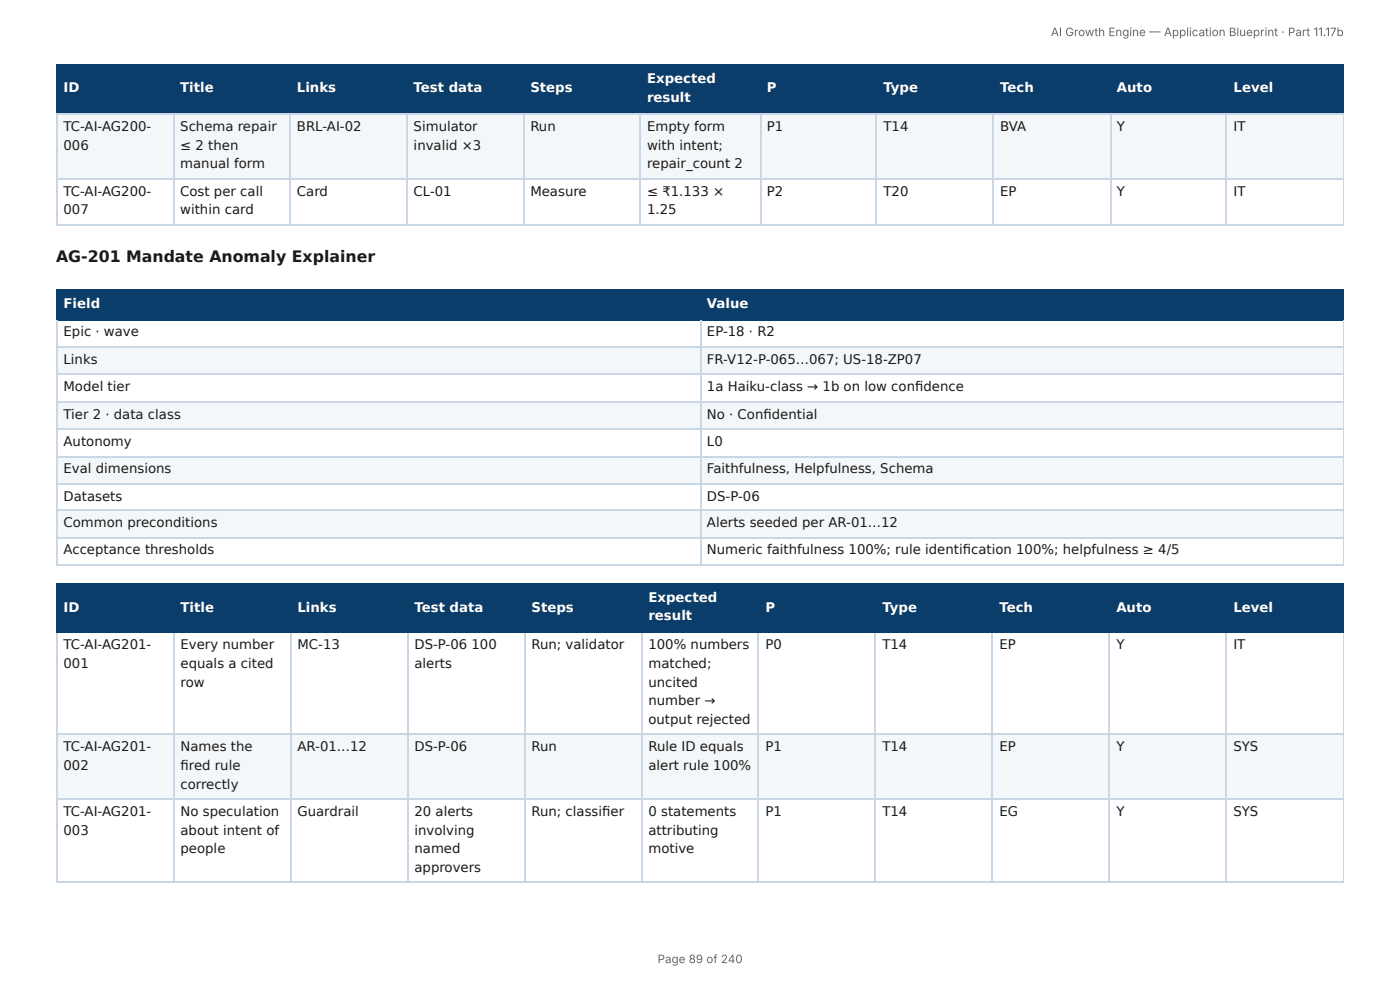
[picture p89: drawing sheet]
<svg xmlns="http://www.w3.org/2000/svg" width="297mm" height="210mm" viewBox="0 0 297 210" stroke-linecap="round" stroke-linejoin="round" font-family="sans-serif">
<defs><g id="words">
<text font-size="3.3" fill="#1a1a1a" x="11.9" y="55.6">AG-201 Mandate Anomaly Explainer</text>
<g font-size="2.8" fill="#fff">
<text x="137.4" y="17.7">Expected</text>
<text x="13.5" y="19.6">ID</text>
<text x="38.3" y="19.6">Title</text>
<text x="63.1" y="19.6">Links</text>
<text x="87.9" y="19.6">Test data</text>
<text x="112.6" y="19.6">Steps</text>
<text x="137.4" y="21.7">result</text>
<text x="162.9" y="19.6">P</text>
<text x="187.7" y="19.6">Type</text>
<text x="212.4" y="19.6">Tech</text>
<text x="237.2" y="19.6">Auto</text>
<text x="262" y="19.6">Level</text>
<text x="13.5" y="65.4">Field</text>
<text x="150.2" y="65.4">Value</text>
<text x="13.5" y="129.9">ID</text>
<text x="38.3" y="129.9">Title</text>
<text x="63.2" y="129.9">Links</text>
<text x="88" y="129.9">Test data</text>
<text x="112.9" y="129.9">Steps</text>
<text x="137.7" y="127.8">Expected</text>
<text x="137.7" y="131.8">result</text>
<text x="162.6" y="129.9">P</text>
<text x="187.4" y="129.9">Type</text>
<text x="212.3" y="129.9">Tech</text>
<text x="237.1" y="129.9">Auto</text>
<text x="262" y="129.9">Level</text>
</g>
<g font-size="2.8" fill="#1a1a1a">
<text x="13.5" y="27.8">TC-AI-AG200-</text>
<text x="38.3" y="27.8">Schema repair</text>
<text x="63.1" y="27.8">BRL-AI-02</text>
<text x="87.9" y="27.8">Simulator</text>
<text x="112.6" y="27.8">Run</text>
<text x="137.4" y="27.8">Empty form</text>
<text x="162.9" y="27.8">P1</text>
<text x="187.7" y="27.8">T14</text>
<text x="212.4" y="27.8">BVA</text>
<text x="237.2" y="27.8">Y</text>
<text x="262" y="27.8">IT</text>
<text x="13.5" y="31.7">006</text>
<text x="38.3" y="31.7">≤ 2 then</text>
<text x="38.3" y="35.7">manual form</text>
<text x="87.9" y="31.7">invalid ×3</text>
<text x="137.4" y="31.7">with intent;</text>
<text x="137.4" y="35.7">repair_count 2</text>
<text x="13.5" y="41.5">TC-AI-AG200-</text>
<text x="38.3" y="41.5">Cost per call</text>
<text x="63.1" y="41.5">Card</text>
<text x="87.9" y="41.5">CL-01</text>
<text x="112.6" y="41.5">Measure</text>
<text x="137.4" y="41.5">≤ ₹1.133 ×</text>
<text x="162.9" y="41.5">P2</text>
<text x="187.7" y="41.5">T20</text>
<text x="212.4" y="41.5">EP</text>
<text x="237.2" y="41.5">Y</text>
<text x="262" y="41.5">IT</text>
<text x="13.5" y="45.5">007</text>
<text x="38.3" y="45.5">within card</text>
<text x="137.4" y="45.5">1.25</text>
<text x="13.5" y="71.4">Epic · wave</text>
<text x="150.2" y="71.4">EP-18 · R2</text>
<text x="13.5" y="77.3">Links</text>
<text x="150.2" y="77.3">FR-V12-P-065…067; US-18-ZP07</text>
<text x="13.5" y="83.1">Model tier</text>
<text x="150.2" y="83.1">1a Haiku-class → 1b on low confi dence</text>
<text x="13.5" y="88.9">Tier 2 · data class</text>
<text x="150.2" y="88.9">No · Confi dential</text>
<text x="13.5" y="94.7">Autonomy</text>
<text x="150.2" y="94.7">L0</text>
<text x="13.5" y="100.5">Eval dimensions</text>
<text x="150.2" y="100.5">Faithfulness, Helpfulness, Schema</text>
<text x="13.5" y="106.4">Datasets</text>
<text x="150.2" y="106.4">DS-P-06</text>
<text x="13.5" y="111.9">Common preconditions</text>
<text x="150.2" y="111.9">Alerts seeded per AR-01…12</text>
<text x="13.5" y="117.7">Acceptance thresholds</text>
<text x="150.2" y="117.7">Numeric faithfulness 100%; rule identifi cation 100%; helpfulness ≥ 4/5</text>
<text x="13.5" y="137.8">TC-AI-AG201-</text>
<text x="38.3" y="137.8">Every number</text>
<text x="63.2" y="137.8">MC-13</text>
<text x="88" y="137.8">DS-P-06</text>
<text x="100.1" y="137.8">100</text>
<text x="112.9" y="137.8">Run; validator</text>
<text x="137.7" y="137.8">100% numbers</text>
<text x="162.6" y="137.8">P0</text>
<text x="187.4" y="137.8">T14</text>
<text x="212.3" y="137.8">EP</text>
<text x="237.1" y="137.8">Y</text>
<text x="262" y="137.8">IT</text>
<text x="13.5" y="141.8">001</text>
<text x="38.3" y="141.8">equals a cited</text>
<text x="88" y="141.8">alerts</text>
<text x="137.7" y="141.8">matched;</text>
<text x="38.3" y="145.8">row</text>
<text x="137.7" y="145.8">uncited</text>
<text x="137.7" y="149.8">number →</text>
<text x="137.7" y="153.7">output rejected</text>
<text x="13.5" y="159.5">TC-AI-AG201-</text>
<text x="38.3" y="159.5">Names the</text>
<text x="63.2" y="159.5">AR-01…12</text>
<text x="88" y="159.5">DS-P-06</text>
<text x="112.9" y="159.5">Run</text>
<text x="137.7" y="159.5">Rule ID equals</text>
<text x="162.6" y="159.5">P1</text>
<text x="187.4" y="159.5">T14</text>
<text x="212.3" y="159.5">EP</text>
<text x="237.1" y="159.5">Y</text>
<text x="262" y="159.5">SYS</text>
<text x="13.5" y="163.5">002</text>
<text x="38.3" y="163.5">fi red rule</text>
<text x="38.3" y="167.5">correctly</text>
<text x="137.7" y="163.5">alert rule 100%</text>
<text x="13.5" y="173.3">TC-AI-AG201-</text>
<text x="38.3" y="173.3">No speculation</text>
<text x="63.2" y="173.3">Guardrail</text>
<text x="88" y="173.3">20 alerts</text>
<text x="112.9" y="173.3">Run; classifi er</text>
<text x="137.7" y="173.3">0 statements</text>
<text x="162.6" y="173.3">P1</text>
<text x="187.4" y="173.3">T14</text>
<text x="212.3" y="173.3">EG</text>
<text x="237.1" y="173.3">Y</text>
<text x="262" y="173.3">SYS</text>
<text x="13.5" y="177.3">003</text>
<text x="38.3" y="177.3">about intent of</text>
<text x="88" y="177.3">involving</text>
<text x="137.7" y="177.3">attributing</text>
<text x="38.3" y="181.2">people</text>
<text x="88" y="181.2">named</text>
<text x="88" y="185.2">approvers</text>
<text x="137.7" y="181.2">motive</text>
</g>
<g font-size="2.5" fill="#666">
<text x="223.2" y="7.7">AI Growth Engine — Application Blueprint · Part 11.17b</text>
<text x="139.7" y="204.5">Page 89 of 240</text>
</g>
</g></defs>
<g fill="#0b3d6b">
<path d="M12.2 14h24.6v10.1h-24.6z"/>
<path d="M36.8 14h24.8v10.1h-24.8z"/>
<path d="M61.6 14h24.9v10.1h-24.9z"/>
<path d="M86.5 14h24.6v10.1h-24.6z"/>
<path d="M111.1 14h24.9v10.1h-24.9z"/>
<path d="M136 14h25.4v10.1h-25.4z"/>
<path d="M161.4 14h24.9v10.1h-24.9z"/>
<path d="M186.3 14h24.6v10.1h-24.6z"/>
<path d="M210.9 14h24.8v10.1h-24.8z"/>
<path d="M235.7 14h24.9v10.1h-24.9z"/>
<path d="M260.6 14h24.8v10.1h-24.8z"/>
</g>
<g fill="#f4f7fa">
<path d="M12.2 24.1h24.6v13.7h-24.6z"/>
<path d="M36.8 24.1h24.8v13.7h-24.8z"/>
<path d="M61.6 24.1h24.9v13.7h-24.9z"/>
<path d="M86.5 24.1h24.6v13.7h-24.6z"/>
<path d="M111.1 24.1h24.9v13.7h-24.9z"/>
<path d="M136 24.1h25.4v13.7h-25.4z"/>
<path d="M161.4 24.1h24.9v13.7h-24.9z"/>
<path d="M186.3 24.1h24.6v13.7h-24.6z"/>
<path d="M210.9 24.1h24.8v13.7h-24.8z"/>
<path d="M235.7 24.1h24.9v13.7h-24.9z"/>
<path d="M260.6 24.1h24.8v13.7h-24.8z"/>
</g>
<g fill="none" stroke="#0b3d6b" stroke-width=".26">
<path d="M11.9 13.9h273.5M12 13.8v10.5M36.9 13.8v10.5M61.5 13.8v10.5M86.4 13.8v10.5M111.3 13.8v10.5M135.9 13.8v10.5M161.5 13.8v10.5M186.1 13.8v10.5M211 13.8v10.5M235.9 13.8v10.5M260.5 13.8v10.5"/>
<path d="M11.9 24.2h273.5"/>
</g>
<path d="M285.3 13.8v10.5" fill="none" stroke="#0b3d6b" stroke-width=".21"/>
<g fill="none" stroke="#c9d6e3" stroke-width=".26">
<path d="M11.9 24.2h273.5M11.9 38h273.5M12 24.3v23.6M36.9 24.3v23.6M61.5 24.3v23.6M86.4 24.3v23.6M111.3 24.3v23.6M135.9 24.3v23.6M161.5 24.3v23.6M186.1 24.3v23.6M211 24.3v23.6M235.9 24.3v23.6"/>
<path d="M260.5 24.3v23.6M11.9 47.8h273.5"/>
</g>
<path d="M285.3 24.3v23.6" fill="none" stroke="#c9d6e3" stroke-width=".21"/>
<g fill="#0b3d6b">
<path d="M12.2 61.4h136.5v6.3h-136.5z"/>
<path d="M148.7 61.4h136.7v6.3h-136.7z"/>
</g>
<g fill="#f4f7fa">
<path d="M12.2 73.6h136.5v5.8h-136.5z"/>
<path d="M148.7 73.6h136.7v5.8h-136.7z"/>
<path d="M12.2 85.2h136.5v5.8h-136.5z"/>
<path d="M148.7 85.2h136.7v5.8h-136.7z"/>
<path d="M12.2 96.8h136.5v5.9h-136.5z"/>
<path d="M148.7 96.8h136.7v5.9h-136.7z"/>
<path d="M12.2 108.5h136.5v5.8h-136.5z"/>
<path d="M148.7 108.5h136.7v5.8h-136.7z"/>
</g>
<path d="M11.9 61.5h273.5M11.9 67.9h273.5M12 61.4v6.6M148.8 61.4v6.6" fill="none" stroke="#0b3d6b" stroke-width=".26"/>
<path d="M285.3 61.4v6.6" fill="none" stroke="#0b3d6b" stroke-width=".21"/>
<path d="M11.9 73.7h273.5M11.9 79.5h273.5M12 68v52.1M148.8 68v52.1M11.9 85.3h273.5M11.9 91.1h273.5M11.9 97h273.5M11.9 102.8h273.5M11.9 108.3h273.5M11.9 114.2h273.5M11.9 120h273.5" fill="none" stroke="#c9d6e3" stroke-width=".26"/>
<path d="M285.3 68v52.1" fill="none" stroke="#c9d6e3" stroke-width=".21"/>
<g fill="#0b3d6b">
<path d="M12.2 124.1h24.6v10.3h-24.6z"/>
<path d="M36.8 124.1h24.8v10.3h-24.8z"/>
<path d="M61.6 124.1h24.9v10.3h-24.9z"/>
<path d="M86.5 124.1h24.9v10.3h-24.9z"/>
<path d="M111.4 124.1h24.9v10.3h-24.9z"/>
<path d="M136.3 124.1h24.8v10.3h-24.8z"/>
<path d="M161.1 124.1h24.9v10.3h-24.9z"/>
<path d="M186 124.1h24.9v10.3h-24.9z"/>
<path d="M210.9 124.1h24.8v10.3h-24.8z"/>
<path d="M235.7 124.1h24.9v10.3h-24.9z"/>
<path d="M260.6 124.1h24.8v10.3h-24.8z"/>
</g>
<g fill="#f4f7fa">
<path d="M12.2 155.8h24.6v13.8h-24.6z"/>
<path d="M36.8 155.8h24.8v13.8h-24.8z"/>
<path d="M61.6 155.8h24.9v13.8h-24.9z"/>
<path d="M86.5 155.8h24.9v13.8h-24.9z"/>
<path d="M111.4 155.8h24.9v13.8h-24.9z"/>
<path d="M136.3 155.8h24.8v13.8h-24.8z"/>
<path d="M161.1 155.8h24.9v13.8h-24.9z"/>
<path d="M186 155.8h24.9v13.8h-24.9z"/>
<path d="M210.9 155.8h24.8v13.8h-24.8z"/>
<path d="M235.7 155.8h24.9v13.8h-24.9z"/>
<path d="M260.6 155.8h24.8v13.8h-24.8z"/>
</g>
<g fill="none" stroke="#0b3d6b" stroke-width=".26">
<path d="M11.9 124h273.5M11.9 134.3h273.5M12 123.8v10.6M36.9 123.8v10.6M61.8 123.8v10.6M86.7 123.8v10.6M111.5 123.8v10.6M136.4 123.8v10.6M161 123.8v10.6M185.9 123.8v10.6M210.7 123.8v10.6M235.6 123.8v10.6"/>
<path d="M260.5 123.8v10.6"/>
</g>
<path d="M285.3 123.8v10.6" fill="none" stroke="#0b3d6b" stroke-width=".21"/>
<g fill="none" stroke="#c9d6e3" stroke-width=".26">
<path d="M12 134.4v52.9M36.9 134.4v52.9M61.8 134.4v52.9M86.7 134.4v52.9M111.5 134.4v52.9M136.4 134.4v52.9M161 134.4v52.9M185.9 134.4v52.9M210.7 134.4v52.9M235.6 134.4v52.9M260.5 134.4v52.9M11.9 156h273.5"/>
<path d="M11.9 169.7h273.5M11.9 187.2h273.5"/>
</g>
<path d="M285.3 134.4v52.9" fill="none" stroke="#c9d6e3" stroke-width=".21"/>
<use href="#words"/>
</svg>
